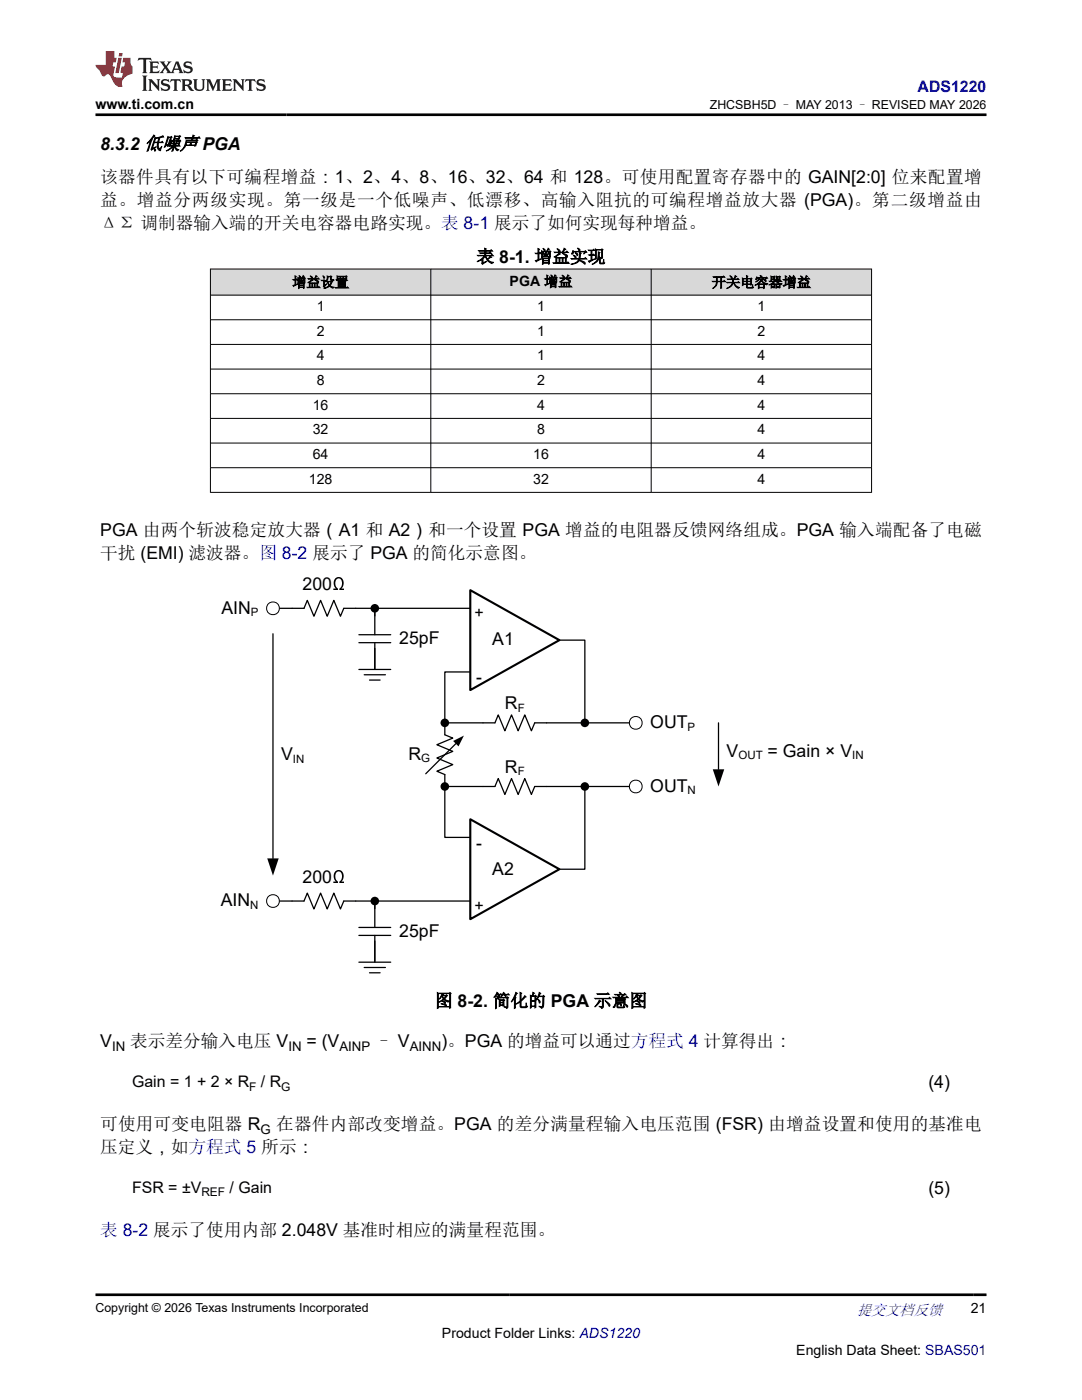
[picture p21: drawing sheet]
<svg xmlns="http://www.w3.org/2000/svg" width="216mm" height="279mm" viewBox="0 0 216 279" stroke-linecap="round" stroke-linejoin="round" font-family="sans-serif">
<defs><g id="words">
<g font-size="3.5">
<text x="20" y="29.8">8.3.2 低噪声 PGA</text>
<text x="20" y="36.5">该器件具有以下可编程增益：1、2、4、8、16、32、64 和 128。可使用配置寄存器中的 GAIN[2:0] 位来配置增</text>
<text x="20" y="41.1">益。增益分两级实现。第一级是一个低噪声、低漂移、高输入阻抗的可编程增益放大器 (PGA)。第二级增益由</text>
<text x="20" y="45.7">ΔΣ 调制器输入端的开关电容器电路实现。表 8-1 展示了如何实现每种增益。</text>
<text x="95.1" y="52.4">表 8-1. 增益实现</text>
<text x="20" y="106.9">PGA 由两个斩波稳定放大器（A1 和 A2）和一个设置 PGA 增益的电阻器反馈网络组成。PGA 输入端配备了电磁</text>
<text x="20" y="111.5">干扰 (EMI) 滤波器。图 8-2 展示了 PGA 的简化示意图。</text>
<text x="60.4" y="117.8">200</text>
<text x="44.2" y="122.5">AIN</text>
<text x="79.7" y="128.4">25pF</text>
<text x="98.2" y="128.8">A1</text>
<text x="95" y="136.4">-</text>
<text x="100.8" y="141.5">R</text>
<text x="129.8" y="145.3">OUT</text>
<text x="56.1" y="151.7">V</text>
<text x="81.5" y="151.7">R</text>
<text x="100.8" y="154.2">R</text>
<text x="145" y="151.1">V</text>
<text x="153.2" y="151.1">= Gain × V</text>
<text x="129.8" y="158">OUT</text>
<text x="95" y="169.4">-</text>
<text x="60.4" y="176.2">200</text>
<text x="98.2" y="174.5">A2</text>
<text x="44" y="180.9">AIN</text>
<text x="79.7" y="187">25pF</text>
<text x="86.8" y="200.9">图 8-2. 简化的 PGA 示意图</text>
<text x="20" y="209">V</text>
<text x="26" y="209">表示差分输入电压 V</text>
<text x="61.2" y="209">= (V</text>
<text x="74.9" y="209">– V</text>
<text x="88.1" y="209">)。PGA 的增益可以通过方程式 4 计算得出：</text>
<text x="185.2" y="217.1">(4)</text>
<text x="20" y="225.6">可使用可变电阻器 R</text>
<text x="55.1" y="225.6">在器件内部改变增益。PGA 的差分满量程输入电压范围 (FSR) 由增益设置和使用的基准电</text>
<text x="20" y="230.1">压定义，如方程式 5 所示：</text>
<text x="185.2" y="238.2">(5)</text>
</g>
<text font-size="3.5" fill="#00f" x="20" y="246.7">表 8-2 展示了使用内部 2.048V 基准时相应的满量程范围。</text>
<text font-size="3.2" fill="#00f" x="183.1" y="18.3">ADS1220</text>
<g font-size="3.2">
<text x="94.7" y="123.3">+</text>
<text x="94.7" y="181.8">+</text>
<text x="26.4" y="217">Gain = 1 + 2 × R</text>
<text x="52.1" y="217">/ R</text>
<text x="26.4" y="238.1">FSR = ±V</text>
<text x="45.8" y="238.1">/ Gain</text>
</g>
<text font-size="3" fill="#00f" x="171" y="262.4">提交文档反馈</text>
<g font-size="2.8">
<text x="19" y="21.7">www.ti.com.cn</text>
<text x="58.3" y="57.3">增益设置</text>
<text x="101.7" y="57.2">PGA 增益</text>
<text x="142" y="57.3">开关电容器增益</text>
<text x="63.2" y="62.1">1</text>
<text x="107.2" y="62.1">1</text>
<text x="151.1" y="62.1">1</text>
<text x="63.2" y="67">2</text>
<text x="63.2" y="71.9">4</text>
<text x="107.2" y="67">1</text>
<text x="107.2" y="71.9">1</text>
<text x="151.1" y="67">2</text>
<text x="151.1" y="71.9">4</text>
<text x="63.2" y="76.8">8</text>
<text x="107.2" y="76.8">2</text>
<text x="151.1" y="76.8">4</text>
<text x="62.4" y="81.8">16</text>
<text x="107.2" y="81.8">4</text>
<text x="151.1" y="81.8">4</text>
<text x="62.4" y="86.7">32</text>
<text x="107.2" y="86.7">8</text>
<text x="151.1" y="86.7">4</text>
<text x="62.4" y="91.6">64</text>
<text x="106.4" y="91.6">16</text>
<text x="151.1" y="91.6">4</text>
<text x="61.6" y="96.5">128</text>
<text x="106.4" y="96.5">32</text>
<text x="151.1" y="96.5">4</text>
<text x="193.7" y="262.1">21</text>
<text x="88.2" y="266.9">Product Folder Links: ADS1220</text>
<text x="158.9" y="270.3">English Data Sheet: SBAS501</text>
</g>
<g font-size="2.6">
<text x="22.4" y="209.7">IN</text>
<text x="57.5" y="209.7">IN</text>
<text x="67.7" y="209.7">AINP</text>
<text x="81.7" y="209.7">AINN</text>
<text x="52" y="226.3">G</text>
</g>
<g font-size="2.5">
<text x="141.6" y="21.8">ZHCSBH5D – MAY 2013 – REVISED MAY 2026</text>
<text x="19" y="261.8">Copyright © 2026 Texas Instruments Incorporated</text>
</g>
<g font-size="2.4">
<text x="49.7" y="217.6">F</text>
<text x="56.1" y="217.6">G</text>
<text x="40.2" y="238.7">REF</text>
</g>
<g font-size="2.3">
<text x="50.1" y="122.9">P</text>
<text x="103.3" y="142">F</text>
<text x="137.2" y="145.8">P</text>
<text x="58.4" y="152.2">IN</text>
<text x="84.1" y="152.2">G</text>
<text x="103.3" y="154.7">F</text>
<text x="147.3" y="151.6">OUT</text>
<text x="170" y="151.6">IN</text>
<text x="137.2" y="158.5">N</text>
<text x="49.9" y="181.4">N</text>
</g>
</g></defs>
<g fill="#d8d8d8">
<path d="M42 53.7h131.9v5.2h-131.9z" fill-rule="evenodd"/>
<path d="M42 53.8h43.9v5h-43.9z" fill-rule="evenodd"/>
<path d="M86 53.8h43.9v5h-43.9z" fill-rule="evenodd"/>
<path d="M130 53.8h43.9v5h-43.9z" fill-rule="evenodd"/>
</g>
<g fill="none" stroke="#000" stroke-width=".2">
<path d="M41.9 53.7h132.1M41.9 58.9h132.1M42 53.6v44.7M86 53.6v44.7M129.9 53.6v44.7M173.9 53.6v44.7M41.9 63.8h132.1M41.9 68.7h132.1M41.9 73.7h132.1M41.9 78.6h132.1M41.9 83.5h132.1M41.9 88.4h132.1"/>
<path d="M41.9 93.3h132.1M41.9 98.3h132.1"/>
</g>
<path d="M54.5 121.4h6.2l.6-1.6 1.3 3.2 1.4-3.2 1.3 3.2 1.3-3.2 1.3 3.2 .7-1.6h2.4M71.6 128.3h6.4M71.6 126.7h6.4M71.6 133.6h6.4M72.7 134.7h4.2M73.7 135.7h2.1M74.8 121.5v5.2M74.8 128.3v5.3" fill="none" stroke="#000" stroke-width=".25"/>
<circle cx="74.8" cy="121.4" r=".86" fill="#000"/>
<circle cx="54.5" cy="121.4" r="1.28" fill="#fff"/>
<circle cx="54.5" cy="121.4" r="1.28" fill="none" stroke="#000" stroke-width=".2"/>
<path d="M71 121.4h22.8M93.8 134.1h-5v10.2M111.6 127.8h5.1v16.5h-10l-.7 1.5-1.3-3.1-1.3 3.1-1.3-3.1-1.4 3.1-1.3-3.1-.6 1.6h-2.4" fill="none" stroke="#000" stroke-width=".25"/>
<path d="M93.8 117.8l17.8 10-17.8 9.9z" fill="#fff"/>
<path d="M93.8 117.8l17.8 10-17.8 9.9z" fill="none" stroke="#000" stroke-width=".42"/>
<path d="M54.5 179.8h6.2l.6-1.6 1.3 3.2 1.4-3.2 1.3 3.2 1.3-3.2 1.3 3.2 .7-1.6h2.4M74.8 179.9v5.2M71.6 186.7h6.4M71.6 185.1h6.4M71.6 192h6.4M72.7 193.1h4.2M73.7 194.1h2.1M74.8 186.7v5.3" fill="none" stroke="#000" stroke-width=".25"/>
<circle cx="54.5" cy="179.8" r="1.28" fill="#fff"/>
<circle cx="54.5" cy="179.8" r="1.28" fill="none" stroke="#000" stroke-width=".2"/>
<path d="M88.8 157v10.1h5M96.4 157h2.4l.6-1.6 1.3 3.1 1.4-3.1 1.3 3.1 1.3-3.1 1.3 3.1 .7-1.5h10v16.5h-5.1M71 179.8h22.8" fill="none" stroke="#000" stroke-width=".25"/>
<path d="M93.8 163.5l17.8 10-17.8 9.9z" fill="#fff"/>
<path d="M93.8 163.5l17.8 10-17.8 9.9z" fill="none" stroke="#000" stroke-width=".42"/>
<path d="M88.8 144.3v2.3l1.5 .7-3.1 1.3 3.1 1.4-3.1 1.3 3.1 1.3-3.1 1.3 1.6 .7v2.4M117.6 144.3h9.3" fill="none" stroke="#000" stroke-width=".25"/>
<circle cx="116.7" cy="144.3" r=".86" fill="#000"/>
<circle cx="126.9" cy="144.3" r="1.28" fill="#fff"/>
<circle cx="126.9" cy="144.3" r="1.28" fill="none" stroke="#000" stroke-width=".2"/>
<path d="M117.6 157h9.3" fill="none" stroke="#000" stroke-width=".25"/>
<circle cx="116.7" cy="157" r=".86" fill="#000"/>
<circle cx="126.9" cy="157" r="1.28" fill="#fff"/>
<circle cx="126.9" cy="157" r="1.28" fill="none" stroke="#000" stroke-width=".2"/>
<path d="M54.5 126.5v44.8M89.6 144.3h6.8M89.6 157h6.8M91 148.4l-6.1 6M143.4 144.3v9.2M74.8 180.7v.6" fill="none" stroke="#000" stroke-width=".25"/>
<g fill="#000">
<path d="M90.4 147.9l2.2-1.1-1.1 2.2zM142.2 153.5h2.3l-1.1 3.5zM53.3 171.3h2.3l-1.1 3.4z"/>
<circle cx="88.8" cy="157" r=".86"/>
<circle cx="88.8" cy="144.3" r=".86"/>
<circle cx="74.8" cy="179.8" r=".86"/>
</g>
<path d="M27.7 11.6l-.2 .5 .5-.2h.6v.1v2.2l-.2 .4h1l-.2-.4v-2.2v-.1h.5l.5 .2-.1-.5zM29.8 12.3l.2 .4v1.5l-.2 .4h1.9l.1-.6a1.08 1.08 0 0 1-1.3 .2v-.7h.6l.4 .2v-.7l-.4 .2h-.6v-.5l.2-.2a1 1 0 0 1 1 .3l-.1-.5zM31.8 12.3l1 1.1-1 1.2h.9l-.2-.2 .4-.8 .5 .8-.2 .2h1.6l-.2-.2 .1-.5h1l.1 .5-.1 .2h.9l-.2-.3-.8-2h-.5l-1 2.2-.8-1.1 .9-1.1h-.8l.2 .2-.5 .6-.3-.6 .1-.2zM35.2 12.7l.4 1h-.8zM36.8 12.4a.65 .65 0 0 0-.2 .7 .65 .65 0 0 0 .6 .5l.7 .1 .1 .3a.79 .79 0 0 1-.7 .4 .79 .79 0 0 1-.7-.5l.1 .7 .2-.1a.93 .93 0 0 0 1.1 .1 .93 .93 0 0 0 .4-1 1.46 1.46 0 0 0-1.2-.6l-.1-.3a1.09 1.09 0 0 1 1.2 .2l-.2-.6-.1 .1-.6-.2zM28.4 15.1l.2 .4v2.2l-.2 .4h1l-.2-.4v-2.2l.2-.4zM29.6 15.8l.2 .4v1.5l-.2 .4h.8l-.3-.4v-1.3l1.7 1.8v-2l.2-.4h-.8l.2 .2 .1 1.1-1.2-1.3zM32.3 15.9a.65 .65 0 0 0-.2 .8 .65 .65 0 0 0 .7 .4l.6 .2 .1 .2a.79 .79 0 0 1-.7 .4 .79 .79 0 0 1-.7-.5l.1 .7 .2-.1a.93 .93 0 0 0 1.1 .1 .93 .93 0 0 0 .4-.9 1.46 1.46 0 0 0-1.2-.6l-.1-.4a1.09 1.09 0 0 1 1.2 .2l-.2-.6-.1 .1-.6-.1zM34.1 15.8l-.1 .6a.63 .63 0 0 1 .7-.3l.1 1.6-.3 .4h1l-.2-.4v-1.6a.66 .66 0 0 1 .8 .3l-.1-.6zM36.2 15.8l.2 .4v1.5l-.2 .4h.9l-.2-.2v-.7h.5l.1 .2a.79 .79 0 0 0 1.2 .6l-1-.9a.61 .61 0 0 0 .6-.6 .61 .61 0 0 0-.5-.7zM36.9 16.1h.2a.47 .47 0 0 1 .5 .1 .47 .47 0 0 1 .1 .5l-.2 .1-.6 .1zM38.5 15.8l.2 .2a2.27 2.27 0 0 0 .4 2 1.04 1.04 0 0 0 1.7-.7v-1.3l.2-.2h-.8l.2 .4v1.1a.6 .6 0 0 1-.6 .6 .6 .6 0 0 1-.6-.6v-1.1l.3-.4zM41.1 15.8l.2 .4v1.5l-.2 .4h.7l-.2-.4v-1.4l.9 1.9 .8-1.9v1.4l-.2 .4h1l-.3-.4v-1.5l.3-.4h-.8l-.7 1.5-.7-1.5zM44.3 15.8l.2 .4v1.5l-.2 .4h1.9l.1-.6a1.09 1.09 0 0 1-1.3 .2v-.7h.6l.4 .2v-.6l-.4 .2h-.6v-.6l.2-.1a1.01 1.01 0 0 1 1 .3l-.1-.6zM46.4 15.8l.3 .4v1.5l-.3 .4h.8l-.2-.4v-1.3l1.6 1.8v-2l.2-.4h-.7l.2 .2v1.1l-1.2-1.3zM49 15.8l-.1 .6a.63 .63 0 0 1 .8-.3v1.6l-.3 .4h1l-.2-.4v-1.6a.66 .66 0 0 1 .8 .3l-.1-.6zM51.4 15.9a.65 .65 0 0 0-.2 .8 .65 .65 0 0 0 .6 .4l.6 .2 .2 .2a.79 .79 0 0 1-.8 .4 .79 .79 0 0 1-.6-.5l.1 .7 .2-.1a.93 .93 0 0 0 1 .1 .93 .93 0 0 0 .5-.9 1.46 1.46 0 0 0-1.3-.6l-.1-.4a1.09 1.09 0 0 1 1.3 .2l-.2-.6-.2 .1-.5-.1z" fill="#231f20"/>
<path d="M21.1 10.2v2.8h-2.1l.1 .3 .9 1a.95 .95 0 0 0 .9 .9 .59 .59 0 0 1 .6-.4 .59 .59 0 0 1 .5 .4l.4 .7a1.59 1.59 0 0 0 2.1 1.4 1.61 1.61 0 0 1 1-2.3l1-.3-.1-1.5a1.59 1.59 0 0 1-.4-1.7h-1.4l-.2 .9h.5l-.1 .9h-.5l-.2 1v.2l.4 .1-.2 .9h-.6a.73 .73 0 0 1-1.1-.7l.3-1.5h-.5l.2-.9h.5l.2-.9h-.5v-1.3zM23.6 11.5l-.6 3.1h.7l.6-3.1zM23.8 10.6l-.1 .6h.7l.1-.6z" fill="#ed1c24"/>
<path d="M19 22.9h177.8M19 258.4h177.8" fill="none" stroke="#000" stroke-width=".53"/>
<use href="#words"/>
</svg>
